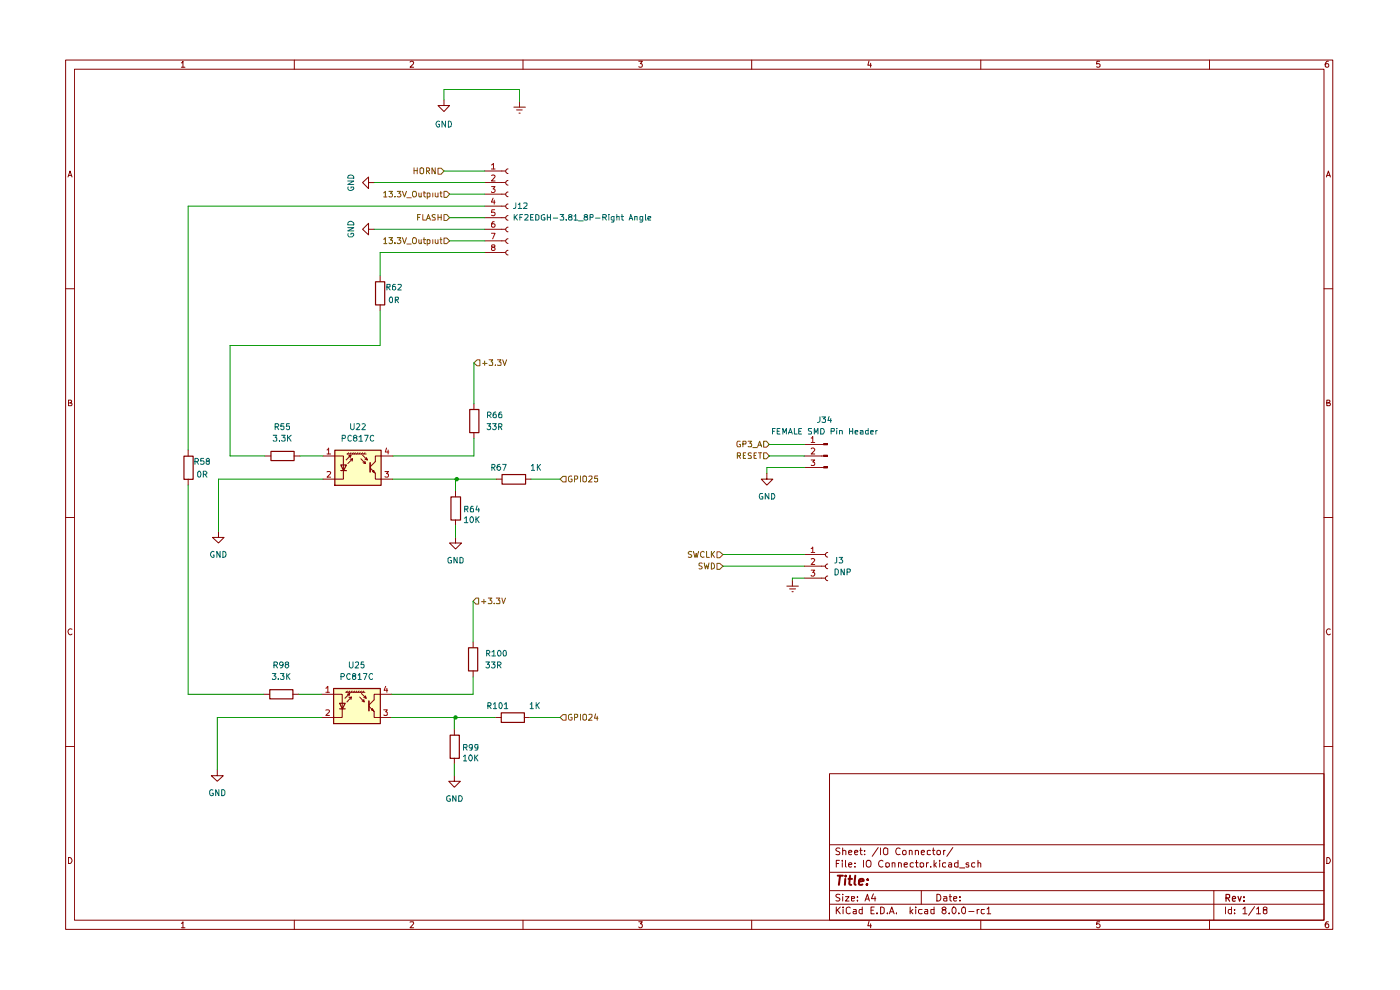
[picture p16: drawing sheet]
<svg xmlns="http://www.w3.org/2000/svg" width="297mm" height="210mm" viewBox="0 0 297 210" stroke-linecap="round" stroke-linejoin="round" font-family="sans-serif">
<g fill="none" stroke="#840000" stroke-width=".21">
<path d="M13.9 12.7h268.8v184.4h-268.8zM15.8 14.7h265.1v180.5h-265.1zM38.5 13.3h.1l.2-.3v1.3M38.5 14.3h.7M62.4 12.7v2M87 13.2l.5-.2 .3 .2-.1 .4-.7 .7h.8M110.9 12.7v2M135.5 13h.8l-.5 .5 .4 .1v.6h-.7M159.5 12.7v2M184.4 12.9l-.3 .9h.8M184.7 13.4v.9M208.1 12.7v2"/>
<path d="M233.3 13h-.6l-.1 .6h.7v.6h-.7M256.6 12.7v2M281.8 13a.71 .71 0 0 0-.7 .5 .71 .71 0 0 0 .3 .8l.4-.1v-.6l-.4-.1-.3 .3M14.4 37.5l.5-1.2 .4 1.2M14.5 37.2h.7M281.4 37.5l.4-1.2 .4 1.2M281.5 37.2h.6M13.9 61.3h1.9M280.9 61.3h1.8M14.5 85.5h.4l.3-.3-.2-.3h-.5v1.2h.6l.2-.5-.4-.1M281.5 85.5h.4l.2-.3-.1-.3h-.5v1.2h.6l.1-.5-.3-.1M13.9 109.8h1.9"/>
<path d="M280.9 109.8h1.8M15.3 133.5a.59 .59 0 0 0-.9 .5 .59 .59 0 0 0 .8 .6l.1-.1M282.2 133.5a.59 .59 0 0 0-.8 .5 .59 .59 0 0 0 .7 .6l.1-.1M13.9 158.4h1.9M280.9 158.4h1.8M176 164.1h104.9v31.1h-104.9zM176 179.2h104.9M178.2 180l-.6-.1-.3 .2 .1 .4 .8 .4-.1 .3h-.8M178.8 179.9v1.4M182.6 179.9v1.2l.3 .2M186.3 179.8l-1.3 1.8M186.8 179.9v1.4"/>
<path d="M187.6 180l.4-.1 .3 .1v1.1l-.3 .2-.5-.2-.1-.7zM198 179.9v1.2l.3 .2M202.1 179.8l-1.2 1.8M14.5 181.9a.65 .65 0 0 1 .8 .6 .65 .65 0 0 1-.8 .7zM38.5 195.9l.3-.4v1.3M38.5 196.8h.7M62.4 195.2v1.9M87 195.6l.7-.1 .1 .3-.8 1h.8M110.9 195.2v1.9M135.5 195.5h.8l-.5 .5 .5 .2-.1 .5-.5 .1-.2-.2M159.5 195.2v1.9M176 191.8h104.9"/>
<path d="M176 188.9h104.9M176 185h104.9M177.4 192.4v1.4M177.4 183.2h.5M177.6 193l.7 .8M178.1 182.5h-.7v1.4M178.2 189.8h-.8l-.1 .3 .8 .4 .1 .4-.3 .2-.6-.1M178.3 192.4l-.9 .8M178.7 182.5v.2M178.7 183v.9M178.8 189.7v.1M178.8 180.5l.4-.1 .2 .1v.8"/>
<path d="M178.8 190.2v.9M178.9 192.4v.2M178.9 192.9v.9M179.4 190.2h.7l-.7 .9h.7M179.4 182.5v1.3l.1 .1M180 183.4l.7-.1-.2-.3-.5 .2v.6l.3 .1 .3-.1M180 180.8l.7-.1-.2-.3-.5 .1v.6l.3 .2 .3-.1M180.4 192.6l-.4-.2-.5 .3 .1 1 .4 .1 .4-.1M180.6 190.6l.7-.1-.1-.3h-.6v.8h.6M181.1 192.9h.5v.9M181.3 180.8l.7-.1-.2-.3h-.3l-.2 .1v.6l.2 .2 .4-.1M181.4 183.8v.1"/>
<path d="M181.4 183.1v.1M181.6 193.2l-.5 .1-.1 .2 .1 .3h.5M181.9 191v.1M181.9 190.2v.2M182.4 180.4h.5M182.9 192.9h-.5l-.2 .7a.45 .45 0 0 0 .7 .2M182.9 192.4v1.4M183.2 182.5v1.4M183.4 181.2v.1M183.4 180.5h.1M183.5 191.1l.5-1.4 .4 1.4M183.7 190.7h.7"/>
<path d="M183.8 182.7l.3-.2a.57 .57 0 0 1 .7 .5v.4a.57 .57 0 0 1-.7 .5l-.1-.1a.99 .99 0 0 1-.2-1.1zM184.4 195.4l-.3 1h.8M184.7 196v.8M184.8 193.1h.5M185.3 189.6l-.4 1h.9M185.5 192.4h-.7v1.4h.7M185.6 190.2v.9M186 193.7v.1M186.8 192.4h.3l.5 .3v.8l-.5 .3h-.3zM187.3 182.7a.65 .65 0 0 0-.9 .5 .65 .65 0 0 0 .8 .6h.1M187.9 183.1h.7v.7h-.7zM188.3 193.7v.1"/>
<path d="M188.7 193.8l.5-1.4 .5 1.4M188.8 193.4h.7M189.3 183.1h.6v.8M189.3 183v.9M190.2 193.7v.1M190.6 183.1l.4-.1 .2 .2v.7M190.6 183v.9M191 180a.68 .68 0 0 0-1 .5 .68 .68 0 0 0 .6 .8l.4-.1M191.6 180.5h.5v.7h-.5zM191.8 183.4l.7-.1v-.2l-.4-.1-.3 .2v.6l.3 .1 .4-.1M192.9 180.5l.4-.1 .2 .1v.8M192.9 180.4v.9"/>
<path d="M193.1 192.4v1.4M193.2 193.3l.5 .5M193.7 192.9l-.6 .5M193.8 183.1l-.5-.1-.2 .3 .1 .5h.6M194.2 180.5l.4-.1 .3 .1v.8M194.2 183h.6M194.2 180.4v.9M194.3 192.4v.2M194.3 192.9v.9M194.4 182.5v1.3l.4 .1M195.2 183.1h.7v.7h-.7zM195.4 180.8l.7-.1-.1-.3h-.4l-.2 .1v.6l.2 .2 .4-.1"/>
<path d="M195.4 188.9v2.9M195.6 192.9h-.6l-.1 .7a.52 .52 0 0 0 .7 .2M196.2 192.9h.5l.1 .9M196.5 183v.9M196.8 193.2l-.6 .1-.1 .2 .3 .3h.4M197 183l-.5 .3M197.4 180.5h-.7v.7h.7M197.5 183.8v.1M197.8 180.4h.5M198.2 192.9l-.7 .1v.7l.2 .1h.5M198.2 182.5v1.4M198.2 192.4v1.4"/>
<path d="M198.2 183.4l.5 .5M198.7 183l-.5 .5M198.7 189.7a.73 .73 0 0 1 .9 .7 .73 .73 0 0 1-.9 .7zM198.8 180.5h.6v.7h-.6zM199.3 182.5v.2M199.3 183v.9M200.2 190.2h.6l.1 .9M200.2 193l-.4-.3 .4-.3h.2l.3 .3-.3 .3a.45 .45 0 0 0-.6 .4 .45 .45 0 0 0 .6 .4l.3-.2-.3-.6M200.2 180.4v.9M200.5 180.4l-.3 .1v.1M200.6 183.1l-.4-.1-.3 .3 .1 .5h.6M200.9 190.5l-.7 .1v.4h.7"/>
<path d="M201.3 183.1l.4-.1 .2 .2v.7M201.4 193.7v.1M201.4 190.2h.5M201.5 189.7v1.3l.4 .1M201.9 183.3l-.6 .1-.1 .2 .2 .3 .5-.1M202.1 192.5l.4-.1a.8 .8 0 0 1 .3 .8 .8 .8 0 0 1-.5 .6 .97 .97 0 0 1-.2-1.3zM202.3 190.6l.7-.1-.1-.3h-.5l-.1 .2v.6l.2 .1 .4-.1M203.2 183.1l-.4-.1-.3 .3 .1 .5h.6M203.2 182.5v1.4M203.4 193.7v.1M203.6 184.1h1.1M203.7 191v.1"/>
<path d="M203.7 190.2v.2M204.1 192.7l.3-.3a.83 .83 0 0 1 .1 1.4h-.2a.9 .9 0 0 1-.2-1.1zM205.5 183.1l-.3-.1-.3 .2 .1 .2 .5 .1v.3h-.6M205.5 193.3h1.1M206.8 183.1l-.4-.1-.3 .3 .1 .5h.6M207.3 192.9v.9M207.5 183.1l.3-.1 .3 .2v.7M207.5 182.5v1.4M207.7 192.9h-.2l-.2 .3M208.1 195.2v1.9M208.8 192.9h-.6l-.1 .3 .1 .6h.6M209.4 192.8l.4-.4v1.4"/>
<path d="M209.4 193.8h.8M233.3 195.5h-.6l-.1 .6 .2-.1h.3l.3 .2v.3l-.3 .3h-.3l-.2-.2M256.6 195.2v1.9M257.5 188.9v6.3M260 192.4v1.4M261.2 192.9h-.5l-.1 .3v.4l.2 .2h.4M261.2 192.4v1.4M261.9 193.7v.1M261.9 192.9v.2M263.7 192.8l.4-.4v1.4M263.7 193.8h.8M266.1 192.3l-1.2 1.9"/>
<path d="M266.6 192.8l.4-.4v1.4M266.6 193.8h.8M268.3 193l-.3-.1v-.3l.3-.2 .4 .1 .1 .4-.8 .3v.5l.3 .1 .5-.1v-.5l-.3-.2M281.5 181.9a.65 .65 0 0 1 .7 .6 .65 .65 0 0 1-.7 .7zM281.8 195.5h-.4l-.3 .5v.5l.3 .3 .4-.1v-.7h-.4l-.3 .2"/>
</g>
<path d="M260.1 190.5l.7-.1 .1-.6-.8-.1v1.5M260.4 190.5l.5 .7M261.4 190.7l.7-.1-.1-.4h-.5l-.1 .7 .2 .3 .4-.1M262.6 190.2l.4 1 .3-1M263.9 191v.2M263.9 190.2v.2" fill="none" stroke="#840000" stroke-width=".25"/>
<path d="M177.7 185.8h1.1M178.2 185.8l-.2 1.9M179.3 186.4l-.1 1.3M179.4 185.8v.1M180 186.4h.8M180.3 185.8l-.1 1.6 .4 .3M181.4 185.8l-.1 1.6 .2 .3M182.2 187l1-.1-.1-.4a.6 .6 0 0 0-.8 .2v.9h.7M184 187.5l-.1 .2-.1-.1 .2-.1-.1 .2M184.1 186.5v.2" fill="none" stroke="#840000" stroke-width=".42"/>
<g fill="#ffffc2">
<path d="M71 95.5h9.8v7.4h-9.8z"/>
<path d="M70.7 146h9.9v7.5h-9.9z"/>
</g>
<g fill="none" stroke="#840000" stroke-width=".21">
<path d="M94.2 21.2v1.2h-1.3l1.3 1.3 1.2-1.3h-1.2M102.8 38.7h4.4M102.8 36.3h4.4M107.8 38.3a.49 .49 0 0 0-.5 .5 .49 .49 0 0 0 .5 .5M107.8 35.8a.49 .49 0 0 0-.5 .5 .49 .49 0 0 0 .5 .5M109 22.7h2.5M109.6 23.3h1.2M110.1 24h.3M110.2 21.5v1.2M78.2 48.6v-1.2l-1.3 1.2 1.3 1.2v-1.2h1.2M102.8 53.5h4.4M102.8 51.1h4.4"/>
<path d="M102.8 48.6h4.4M102.8 46.2h4.4M102.8 43.7h4.4M102.8 41.2h4.4M107.8 53.1a.49 .49 0 0 0-.5 .5 .49 .49 0 0 0 .5 .5M107.8 50.6a.49 .49 0 0 0-.5 .5 .49 .49 0 0 0 .5 .5M107.8 48.2a.49 .49 0 0 0-.5 .5 .49 .49 0 0 0 .5 .5M107.8 45.7a.49 .49 0 0 0-.5 .5 .49 .49 0 0 0 .5 .5M107.8 43.3a.49 .49 0 0 0-.5 .5 .49 .49 0 0 0 .5 .5M107.8 40.7a.49 .49 0 0 0-.5 .5 .49 .49 0 0 0 .5 .5M39.9 95.5v1.2M56.2 96.7h1.2"/>
<path d="M62.4 96.7h1.2M68.5 96.7h4.3v4.9h-4.3M73.6 96.3h4.1M74 96.7l.5-.1-1.1 1M74 96l-.3 .3M74.3 97.4l.5-.1-1 1M74.5 96l-.3 .3M74.5 96.6l-.2 .5M74.8 97.3l-.1 .5M75 96l-.3 .3M75.4 96l-.3 .3M75.9 96l-.3 .3"/>
<path d="M76.4 96l-.2 .3M76.6 97.3l.9 1-.1-.5M76.9 96.6l1 1-.1-.5M76.9 96l-.2 .3M77 98.2l.5 .1M77.4 96l-.2 .3M77.4 97.4l.5 .2M78.5 99.3l1.1 1.1v1.2h3.7M83.3 96.7h-3.7v1.2l-1.1 1.1M39.9 101.6v1.3M79 100l.3-.2 .2 .5z"/>
</g>
<g fill="none" stroke="#a90000" stroke-width=".21">
<path d="M104.3 35l.4-.3v1.2M104.3 37.2l.5-.1 .2 .3-.7 1h.7M104.3 39.6h.7l-.4 .5 .4 .2v.3l-.2 .2h-.4l-.1-.1M104.3 35.9h.7M104.3 49.5h.7l-.5 1.2M104.5 52.4l-.2-.2 .1-.3h.5l.1 .3-.1 .2a.48 .48 0 0 0-.5 .2 .48 .48 0 0 0 0 .5h.5l.1-.1v-.3l-.2-.3M104.6 42l-.3 .9h.7M104.9 47a.55 .55 0 0 0-.6 .5v.6a.42 .42 0 0 0 .6 0 .42 .42 0 0 0 0-.6l-.4-.1-.2 .3M104.9 42.5v.8M104.9 44.5h-.6v.6a.45 .45 0 0 1 .6 0 .45 .45 0 0 1 0 .6h-.6M69.4 95.5l.3-.5v1.3M69.4 96.3h.7"/>
<path d="M82 95l-.3 .9h.8M82.3 95.5v.8M69.4 100.1l.6-.1 .1 .2v.3l-.7 .7h.7M81.7 100h.7l-.4 .5h.3v.6h-.6"/>
</g>
<path d="M39 96.8h2v4.9h-2zM57.5 95.8h4.9v1.9h-4.9zM71 95.5h9.9v7.4h-9.9zM72.3 98.6h1.2l-.6 1.2zM72.3 99.8h1.2" fill="none" stroke="#840000" stroke-width=".25"/>
<path d="M78.5 98.2v1.9" fill="none" stroke="#840000" stroke-width=".34"/>
<path d="M94.2 50.5h.6l.6 .6-.6 .6h-.6z" fill="#fff"/>
<g fill="none" stroke="#725600" stroke-width=".21">
<path d="M81.4 50.8l.3-.4v1.3M81.4 51.7h.7M82.5 50.4h.8l-.5 .5h.4l.1 .2-.1 .5-.5 .1-.2-.2M83.8 51.5v.2M84.3 50.4h.7l-.4 .5 .4 .2v.3l-.2 .3h-.4l-.1-.2M85.4 50.4l.4 1.3 .4-1.3M86.3 51.8h.9M87.8 50.4a.46 .46 0 0 1 .5 .4v.5a.46 .46 0 0 1-.5 .4 .86 .86 0 0 1 0-1.3zM88.9 50.8v.7l.1 .2 .4-.2M89.4 50.8v.9M89.8 50.8h.5M90 50.4v1.1l.3 .2"/>
<path d="M90.6 50.9h.6v.6l-.1 .2-.5-.1M90.6 50.8v1.2M91.8 50.8v.9M92.3 50.8v.7l.3 .2 .3-.2M92.9 50.8v.9M93.3 50.8h.5M93.5 50.4v1.2l.3 .1M94.2 50.5h.6l.6 .6-.6 .6h-.6z"/>
</g>
<path d="M79.7 59.8h1.9v4.9h-1.9z" fill="none" stroke="#840000" stroke-width=".25"/>
<path d="M80.6 58.5v1.2M80.6 64.6v1.3" fill="none" stroke="#840000" stroke-width=".21"/>
<path d="M94.2 45.5h.6l.6 .7-.6 .6h-.6z" fill="#fff"/>
<path d="M88.6 46.1h.4M89.2 45.5h-.6v1.2M89.7 45.5v1.2h.6M90.5 46.7l.4-1.2 .4 1.2M90.6 46.3h.6M92.3 45.6l-.4-.1-.3 .3 .3 .3 .4 .2v.3l-.7 .1M92.9 46.1h.7M92.9 45.5v1.2M93.6 45.5v1.2M94.2 45.5h.6l.6 .7-.6 .6h-.6z" fill="none" stroke="#725600" stroke-width=".21"/>
<path d="M94.2 40.6h.6l.6 .6-.6 .7h-.6z" fill="#fff"/>
<g fill="none" stroke="#725600" stroke-width=".21">
<path d="M81.4 40.9l.3-.3v1.2M81.4 41.8h.7M82.5 40.6h.8l-.5 .4 .5 .3-.1 .4h-.7M83.8 41.7v.1M84.3 40.6h.7l-.4 .4 .4 .3v.4h-.7M85.4 40.6l.4 1.2 .4-1.2M86.3 41.9h.9M88.9 40.9v.7l.1 .2 .4-.1M89.4 40.9v.9M89.8 40.9h.5M90 40.6v1l.3 .2M90.6 41l.5-.1 .1 .2v.6h-.6"/>
<path d="M90.6 40.9v1.3M91.8 40.9v.9M92.3 40.9v.7l.3 .2 .3-.1M92.9 40.9v.9M93.3 40.9h.5M93.5 40.6v1.1l.3 .1M94.2 40.6h.6l.6 .6-.6 .7h-.6z"/>
<circle cx="87.9" cy="41.1" r=".58"/>
</g>
<path d="M92.9 35.7h.7l.6 .6-.6 .7h-.7z" fill="#fff"/>
<path d="M87.8 35.6v1.3M87.8 36.2h.7M88.5 35.6v1.3M89.1 35.8l.3-.2 .5 .2v.9l-.3 .2-.5-.2zM90.5 36.3l.6-.1v-.5l-.6-.1v1.3M90.7 36.3l.4 .6M92.3 35.6v1.3l-.7-1.3v1.3M92.9 35.7h.7l.6 .6-.6 .7h-.7z" fill="none" stroke="#725600" stroke-width=".21"/>
<path d="M78.2 38.7v-1.2l-1.3 1.2 1.3 1.3v-1.3h1.2" fill="none" stroke="#840000" stroke-width=".21"/>
<path d="M101.2 76.3h.6v1.3h-.6l-.7-.6z" fill="#fff"/>
<path d="M100.5 77l.7-.7h.6v1.3h-.6zM102.4 77.1h.9M102.8 76.6v.9M103.8 76.3h.7l-.3 .4 .3 .2v.5h-.7M105.1 77.4v.1M105.5 76.3h.8l-.4 .4 .4 .2v.5h-.8M106.6 76.3l.5 1.2 .4-1.2" fill="none" stroke="#725600" stroke-width=".21"/>
<path d="M99.6 86.9h2v4.9h-2zM70.8 146h9.9v7.5h-9.9zM72 149.2h1.2l-.6 1.2zM72 150.4h1.2" fill="none" stroke="#840000" stroke-width=".25"/>
<g fill="none" stroke="#840000" stroke-width=".21">
<path d="M100.5 85.6v1.2M100.5 91.7v1.3M68.3 147.3h4.3v4.9h-4.3M73.4 146.8h4M73.7 147.3l.5-.2-1 1M73.7 146.6l-.3 .2M74 147.9h.5l-.9 1M74.2 146.6l-.2 .2M74.2 147.1l-.2 .5M74.5 147.9v.5M74.7 146.6l-.2 .2M75.2 146.6l-.2 .2"/>
<path d="M75.6 146.6l-.1 .2M76.2 146.6l-.3 .2M76.3 147.9l1 1-.1-.5M76.7 147.1l1 1-.2-.5M76.7 146.6l-.3 .2M76.8 148.7l.5 .2M77.2 146.6l-.3 .2M77.2 147.9l.5 .2M78.3 149.8l1.1 1.1v1.3h3.7M78.8 150.6l.2-.3 .3 .5zM83.1 147.3h-3.7v1.2l-1.1 1.1"/>
</g>
<path d="M78.3 148.7v2" fill="none" stroke="#840000" stroke-width=".34"/>
<path d="M69.1 146l.4-.4v1.2M69.1 150.7l.6-.1 .2 .1-.1 .4-.7 .7h.8M69.1 146.8h.8M81.4 150.6h.8l-.4 .4 .4 .2v.5h-.8M81.8 145.6l-.3 .8h.7M82.1 146v.8" fill="none" stroke="#a90000" stroke-width=".21"/>
<path d="M119.4 151.6h.7v1.2h-.7l-.6-.6z" fill="#fff"/>
<path d="M119.4 151.6h.7v1.2h-.7l-.6-.6zM121.3 151.6h-.5l-.2 .2v.6l.2 .3 .3 .1 .3-.2v-.4h-.3M121.9 152.2h.5l.1-.2v-.4l-.6-.1v1.3M123.1 151.5v1.3M123.6 151.7l.3-.2 .5 .2v.9l-.2 .2-.6-.2zM124.9 151.6h.7v.4l-.8 .8h.8M126.4 151.4l-.3 1h.8M126.7 151.9v.9" fill="none" stroke="#725600" stroke-width=".21"/>
<path d="M99.4 137.4h1.9v4.9h-1.9zM106.3 151.2h4.9v2h-4.9z" fill="none" stroke="#840000" stroke-width=".25"/>
<path d="M100.4 136.2v1.2M100.4 142.3v1.2M105 152.2h1.3M111.2 152.2h1.2" fill="none" stroke="#840000" stroke-width=".21"/>
<path d="M101 126.9h.6v1.2h-.6l-.6-.6z" fill="#fff"/>
<path d="M101 126.9h.6v1.2h-.6l-.6-.6zM102.1 127.6h1M102.7 127.1v1M103.6 126.9h.7l-.4 .4 .4 .2v.4l-.1 .2-.6-.1M104.9 128v.1M105.3 126.9h.7l-.3 .4 .3 .2v.5h-.7M106.5 126.9l.3 1.2 .4-1.2" fill="none" stroke="#725600" stroke-width=".21"/>
<path d="M46.3 112.7v1.3h1.2l-1.2 1.2-1.2-1.2h1.2M96.6 114v1.2h1.3l-1.3 1.3-1.2-1.3h1.2M96.6 104.1v1.3M96.6 110.3v1.2M105.3 101.6h1.2M111.5 101.6h1.1M55.9 147.3h1.3M62.1 147.3h1.3M96.4 154.6v1.3M46.1 163.3v1.2h1.3l-1.3 1.2-1.3-1.2h1.3M96.4 164.5v1.2h1.3l-1.3 1.3-1.2-1.3h1.2M96.4 160.8v1.2" fill="none" stroke="#840000" stroke-width=".21"/>
<path d="M95.7 105.4h2v4.9h-2zM106.5 100.7h5v2h-5zM57.2 146.3h4.9v1.9h-4.9zM95.5 156h1.9v4.9h-1.9z" fill="none" stroke="#840000" stroke-width=".25"/>
<path d="M162 93.6h.6l.6 .7-.6 .6h-.6z" fill="#fff"/>
<path d="M157 93.6h-.5l-.2 .2v.7l.2 .3 .6-.1v-.4h-.3M157.6 94.2h.6v-.6h-.6v1.2M158.7 93.6h.8l-.5 .4 .5 .3-.1 .5-.7-.1M159.7 94.9h.9M160.7 94.8l.5-1.2 .4 1.2M160.9 94.4h.6M162 93.6h.6l.6 .7-.6 .6h-.6z" fill="none" stroke="#725600" stroke-width=".21"/>
<path d="M162 96h.6l.6 .7-.6 .6h-.6z" fill="#fff"/>
<path d="M156.4 96.6h.6l.1-.5-.7-.1v1.2M156.7 96.6l.4 .6M157.7 96.6h.3M158.2 96h-.5v1.2h.5M159.4 96.1l-.4-.1-.3 .3 .1 .3 .6 .2v.3l-.7 .1M160 96.6h.3M160.5 96h-.5v1.2h.5M160.9 96h.7M161.2 96v1.2M162 96h.6l.6 .7-.6 .6h-.6z" fill="none" stroke="#725600" stroke-width=".21"/>
<path d="M119.4 101h.7v1.2h-.7l-.6-.6z" fill="#fff"/>
<path d="M119.4 101h.7v1.2h-.7l-.6-.6zM121.3 101h-.5l-.2 .3v.6l.2 .2 .3 .1 .3-.1v-.5h-.3M121.9 101.6h.5l.1-.1v-.5h-.6v1.2M123.1 101v1.2M123.6 101.1l.3-.1 .5 .1v1l-.2 .1-.6-.1zM124.9 101h.7v.5l-.8 .7h.8M126.8 101h-.6l-.1 .6 .6-.1 .1 .6-.3 .1-.4-.1" fill="none" stroke="#725600" stroke-width=".21"/>
<path d="M152.1 117h.6l.7 .6-.7 .7h-.6z" fill="#fff"/>
<path d="M146.8 117h-.5l-.3 .2 .2 .4 .5 .1v.4h-.7M147.1 117l.3 1.2 .3-.8 .2 .8 .3-1.2M149.4 117.1l-.4-.1-.4 .3 .1 .8 .3 .1 .4-.1M149.9 117v1.2h.6M150.9 117v1.2M151.1 117.6l.5 .6M151.6 117l-.7 .7M152.1 117h.6l.7 .6-.7 .7h-.6z" fill="none" stroke="#725600" stroke-width=".21"/>
<path d="M152.1 119.5h.6l.7 .6-.7 .7h-.6z" fill="#fff"/>
<path d="M149 119.5l-.5-.1-.2 .2v.3l.7 .4-.3 .4-.4-.1M149.4 119.4l.2 1.3 .3-.9 .3 .9 .2-1.3M150.9 119.4a.64 .64 0 0 1 .7 .7 .64 .64 0 0 1-.7 .6zM152.1 119.5h.6l.7 .6-.7 .7h-.6z" fill="none" stroke="#725600" stroke-width=".21"/>
<g fill="none" stroke="#840000" stroke-width=".21">
<path d="M174.3 99.2h.4M174.3 96.7h.4M174.3 94.3h.4M174.7 99h.9v.3h-.9zM162.7 100.4v1.2h1.3l-1.3 1.3-1.2-1.3h1.2M170.6 117.6h4.4M175.6 119.6a.49 .49 0 0 0-.5 .5 .49 .49 0 0 0 .5 .5M175.6 117.2a.49 .49 0 0 0-.5 .5 .49 .49 0 0 0 .5 .5M166.9 124.3h2.5M167.5 124.9h1.3M168 125.5h.3M168.1 123.1v1.2"/>
<path d="M170.6 122.6h4.4M170.6 120.1h4.4M175.6 122.2a.49 .49 0 0 0-.5 .5 .49 .49 0 0 0 .5 .5"/>
</g>
<path d="M172.1 116.4l.3-.4v1.2M172.1 118.6l.5-.1 .2 .2-.7 1.1h.7M172.1 117.2h.7M172.1 120.9h.7l-.4 .5 .4 .2v.4l-.2 .2h-.4l-.1-.2" fill="none" stroke="#a90000" stroke-width=".21"/>
<path d="M174.7 99h.9v.3h-.9z" fill="#840000"/>
<path d="M174.7 96.6h.9v.2h-.9z" fill="none" stroke="#840000" stroke-width=".21"/>
<path d="M174.7 96.6h.9v.2h-.9z" fill="#840000"/>
<path d="M174.7 94.1h.9v.3h-.9z" fill="none" stroke="#840000" stroke-width=".21"/>
<path d="M174.7 94.1h.9v.3h-.9z" fill="#840000"/>
<path d="M170.6 94.3h3.7M170.6 96.7h3.7M170.6 99.2h3.7" fill="none" stroke="#840000" stroke-width=".21"/>
<path d="M172.1 92.9h.1l.2-.3v1.2M172.1 95.2l.1-.2h.4l.2 .3v.3l-.7 .7h.7M172.1 97.6h.7l-.4 .4 .4 .2v.5h-.7M172.1 93.8h.7" fill="none" stroke="#a90000" stroke-width=".21"/>
<g fill="none" stroke="#009600" stroke-width=".21">
<path d="M79.4 38.7h23.4M94.2 21.2v-2.2h16v2.5M94.2 36.3h8.6M79.4 48.6h23.4M95.4 41.2h7.4M95.4 51.1h7.4M95.4 46.2h7.4M102.8 43.7h-62.9v51.8M102.8 53.5h-22.2v5M80.6 65.9v7.4h-31.8v23.4h7.4M100.5 77v8.6M63.6 96.7h4.9"/>
<path d="M100.5 93v3.7h-17.2M163.2 96.7h7.4M163.2 94.3h7.4M170.6 99.2h-7.9v1.2M39.9 102.9v44.4h16M68.5 101.6h-22.2v11.1M83.3 101.6h22M96.6 101.6v2.5M96.6 111.5v2.5M96.9 101.6h.1M112.6 101.6h6.2M153.4 117.6h17.2"/>
<path d="M100.4 127.5v8.7M153.4 120.1h17.2M170.6 122.6h-2.5v.5M63.4 147.3h4.9M68.3 152.2h-22.2v11.1M83.1 152.2h21.9M96.4 152.2v2.4M96.6 152.2h.1M100.4 143.5v3.8h-17.3M112.4 152.2h6.4M118.8 152.2h.1M96.4 162v2.5"/>
</g>
<g fill="#009600">
<circle cx="96.6" cy="152.2" r=".47"/>
<circle cx="96.9" cy="101.6" r=".47"/>
</g>
<g fill="none" stroke="#006464" stroke-width=".21">
<path d="M73.8 38.4h1.3l-1.3 .8h1.3M73.9 39.7a.58 .58 0 0 0 .5 .7 .58 .58 0 0 0 .6-.7h-.5v.2M74 37.2a.72 .72 0 0 1 1.1 .6h-1.3zM93.3 25.8l-.2-.1a.64 .64 0 0 0-.6 .6 .64 .64 0 0 0 .5 .7l.3-.1v-.5h-.3M94.5 25.7v1.3l-.7-1.3v1.3M95.1 25.7a.64 .64 0 0 1 .7 .6 .64 .64 0 0 1-.7 .7zM73.8 48.3h1.3l-1.3 .7h1.3M73.9 49.6l-.1 .2 .2 .4h.7l.4-.4-.2-.3h-.4v.2M73.9 47.2a.67 .67 0 0 1 .8-.2 .67 .67 0 0 1 .4 .7h-1.3zM109.1 45.5v1.2M109.3 46l.5 .7M109.4 43v.9l-.1 .3h-.4"/>
<path d="M109.8 45.5l-.7 .7M109.9 43.4l.4-.4v1.2M109.9 44.2h.8M110.3 46.1h.4M110.9 45.5h-.6v1.2M111.1 43.1l.6-.1 .1 .6-.8 .6h.8M111.3 45.6l.5-.1 .3 .3-.8 .9h.8M112.6 46.1h.4M113.2 45.5h-.6v1.2h.6M113.7 45.5l.6 .3v.6l-.2 .3h-.4zM115.5 45.6l-.2-.1-.5 .3v.6l.3 .3 .5-.1v-.4h-.2M116.1 46.1h.7"/>
<path d="M116.1 45.5v1.2M116.8 45.5v1.2M117.4 46.3h.9M118.8 45.5h.8l-.4 .4 .4 .3-.1 .5-.7-.1M120.1 46.6v.1M120.9 46l-.3-.2 .3-.3 .4 .1v.3a.48 .48 0 0 0-.5 .2 .48 .48 0 0 0 0 .6h.4l.2-.2v-.2l-.3-.3M121.8 45.8l.3-.3v1.2M121.8 46.7h.7M122.7 46.9h1M124.2 46l-.3-.2 .3-.3 .4 .1v.3a.48 .48 0 0 0-.5 .2 .48 .48 0 0 0 0 .6h.4l.2-.2v-.2l-.3-.3M125.2 46.1h.6v-.5l-.6-.1v1.2M126.4 46.3h.9"/>
<path d="M127.9 46.1h.6l.1-.2v-.3l-.7-.1v1.2M128.2 46.1l.4 .6M129.2 45.5v.1M129.2 45.9v.8M130.3 46.7h-.5l-.1-.2v-.4l.1-.2h.5v1l-.1 .2h-.5M130.8 46l.6-.1v.8M130.8 45.5v1.2M131.8 45.9h.5M131.9 45.5v1l.1 .2h.3M133.5 46.7l.3-1.2 .4 1.2M133.6 46.3h.5M134.7 46l.5-.1v.8"/>
<path d="M134.7 45.9v.8M136.3 46.7l-.5-.1v-.7h.5v1l-.1 .2h-.4M136.9 45.5v1.2h.2M137.5 46.3l.5-.1v-.3h-.5v.2v.6h.5M82.1 60.9l.7-.1v-.4l-.7-.1v1.2M82.3 60.9l.5 .6M82.8 63h.3l.2 .2v.8l-.4 .2a.84 .84 0 0 1-.1-1.2zM83.9 63.6h.5v-.6h-.5v1.2M83.9 60.3h-.4l-.2 .3v.8a.36 .36 0 0 0 .6-.1v-.3a.35 .35 0 0 0-.3-.3 .35 .35 0 0 0-.3 .3M84.1 63.6l.4 .6M84.4 60.4l.6-.1 .1 .4-.7 .8h.7M41.4 97.9l.6-.1 .1-.3-.2-.3h-.5v1.3"/>
<path d="M41.7 97.9l.4 .6M42.2 99.9a.75 .75 0 0 1 .2 1.3l-.5-.2v-.8zM43.2 97.2h-.6l-.1 .6h.7v.6h-.7M44 97.8l-.3-.3 .3-.3h.2l.2 .5-.7 .3v.2l.3 .3 .4-.1v-.5l-.2-.1M57.9 92.3h.8l-.3 .5 .3 .1v.5l-.2 .2h-.4l-.2-.2M58.4 90.5h.5l.2-.2-.1-.3-.6-.1v1.2M58.7 90.5l.4 .6M59.3 93.4v.2M59.7 92.3h.8l-.4 .5 .4 .1v.5l-.3 .2h-.3l-.2-.2M60.2 89.9h-.6v.6l.5-.1 .1 .6-.1 .1h-.4l-.1-.1M61 92.3v1.3M61.3 92.8l.5 .8"/>
<path d="M61.4 89.9h-.6l-.1 .6 .6-.1 .1 .6-.1 .1h-.4l-.2-.1M61.8 92.3l-.8 .7M72.6 93h.5l.2-.2v-.3l-.2-.2h-.5v1.3M74.4 89.9v1l.2 .2h.3l.2-.2v-1M74.5 92.5l-.2-.2a.65 .65 0 0 0-.5 .7 .65 .65 0 0 0 .5 .6l.2-.2M75.2 92.8l-.2-.2 .2-.3h.3l.2 .4-.7 .4v.2l.2 .3h.3l.2-.3v-.2l-.2-.3M75.6 90l.5-.1 .2 .3-.7 .9h.7M76.2 92.7l.4-.4v1.3M76.2 93.6h.7M76.8 90l.5-.1 .2 .3-.8 .9h.8M77.3 92.3h.8l-.5 1.3M79.3 92.5l-.3-.2a.65 .65 0 0 0-.5 .7 .65 .65 0 0 0 .5 .6l.3-.2"/>
<path d="M103.3 89.9h.8l-.4 .5h.3v.7h-.5l-.2-.1M103.4 88.1h.5l.3-.3-.1-.3-.7-.1v1.2M103.8 88.1l.4 .5M104.3 99.2h.5l.2-.3-.1-.3-.6-.1v1.3M104.5 89.9h.8l-.4 .5 .4 .1v.4l-.3 .2h-.3l-.2-.1M104.6 99.2l.4 .6M105.2 87.4l-.4 .1a.94 .94 0 0 0 0 1.1l.5-.1v-.5l-.4-.2-.3 .3M105.8 90.5h.5l.2-.1v-.4l-.7-.1v1.2M106 98.5l-.4 .1a.92 .92 0 0 0 .1 1.2h.3l.2-.3v-.3l-.2-.3h-.3l-.3 .3M106.1 90.5l.4 .6M106.4 87.4l-.4 .1-.2 .9 .1 .2 .6-.1v-.5l-.2-.2h-.3l-.2 .3M106.6 98.5h.8l-.5 1.3"/>
<path d="M112.7 98.8l.4-.3v1.3M112.7 99.8h.7M114 98.5v1.3M114.2 99l.5 .8M114.7 98.5l-.7 .7M163.9 91.5h.4M164.5 90.9h-.6v1.2M164.9 91.5h.4M165.5 90.9h-.6v1.2h.6M166.1 92.1v-1.2l.3 .8 .4-.8v1.2M167.3 92.1l.4-1.2 .4 1.2M167.3 91.7h.6"/>
<path d="M168.5 90.9v1.2h.6M169.5 91.5h.4M170 90.9h-.5v1.2h.5M172.2 90.9h-.6l-.1 .2 .1 .3 .6 .2v.4l-.7 .1M172.8 92.1v-1.2l.3 .8 .4-.8v1.2M173.9 88.4v.9l-.1 .2-.4 .1M174.1 90.9h.5l.2 .2 .1 .5-.3 .5h-.5zM174.4 88.4h.7l-.4 .5h.4v.6h-.7M175.9 88.3l-.3 .9h.8M176.2 88.8v.8M176.3 91.5h.6l.1-.5-.7-.1v1.2M177.5 90.9v.1"/>
<path d="M177.5 91.3v.8M178.1 91.4l.5-.1 .1 .8M178.1 91.3v.8M180.2 91.5h.7M180.2 90.9v1.2M180.9 90.9v1.2M181.4 91.6h.6l-.1-.3h-.4l-.1 .2 .1 .6h.4M182.5 91.3h.5l.1 .2v.6h-.6v-.5h.6M184.2 90.9v1.2h-.5v-.8h.5M184.7 91.6h.6l-.1-.3h-.4l-.1 .2 .1 .6h.4M185.8 91.3v.8M186.1 91.3l-.3 .2"/>
<path d="M43.1 100.6l.7-.1 .1-.3-.3-.3h-.5v1.3M43.5 100.6l.4 .6M45.4 117h-.2a.6 .6 0 0 0-.5 .6 .6 .6 0 0 0 .7 .5v-.4h-.2M46.7 117v1.2l-.7-1.2v1.2M47.3 117a.64 .64 0 0 1 .7 .6 .64 .64 0 0 1-.7 .6zM95.7 118.3a.45 .45 0 0 0-.7 .2v.7l.2 .2 .6-.1v-.4h-.3M97 118.2v1.2l-.7-1.2v1.2M97.6 118.2h.3l.3 .3v.7l-.1 .2h-.5zM98.5 109.9l.4-.3v1.3M98.5 110.9h.8M98.6 108h.6l.1-.5-.7-.1v1.2M98.9 108l.4 .6"/>
<path d="M99.9 109.7l.1-.1a.67 .67 0 0 1 .5 .6 .67 .67 0 0 1-.5 .7l-.3-.5zM100.4 107.4l-.5 .1-.1 .9 .1 .2 .6-.1-.1-.6-.4-.1-.2 .3M101 109.6v1.3M101.1 110.1l.5 .8M101.2 107.3l-.2 .9h.7M101.6 107.8v.8M101.6 109.6l-.6 .7M161.7 104.7a.66 .66 0 0 0-.6 .4 .66 .66 0 0 0 .2 .8l.5-.1v-.4h-.2M163.1 104.7v1.2l-.8-1.2v1.2M163.7 104.7a.66 .66 0 0 1 .7 .4 .66 .66 0 0 1-.3 .8h-.4zM177.5 118.2v1l-.4 .2M178 118.2h.8l-.5 .5 .5 .2v.3l-.2 .2-.6-.1"/>
<path d="M103.2 138.6h.5l.2-.2-.1-.4h-.6v1.1M103.5 138.6l.4 .5M104.3 138.3l.5-.3v1.1M104.3 139.1h.8M105.7 138h.3a.67 .67 0 0 1 0 1.1h-.3a.78 .78 0 0 1 0-1.1zM106.8 138h.3l.3 .2v.8l-.2 .1h-.4zM177.2 120.7l.5 .1 .1 .2v.6l-.3 .4h-.3zM179.1 120.7v1.3l-.7-1.3v1.3M179.7 121.4h.5l.2-.2v-.4l-.7-.1v1.3M57.8 142.9h.7l-.4 .5 .4 .1v.4l-.2 .2h-.4l-.1-.1M58.1 141.1h.5l.3-.3-.1-.3-.7-.1v1.3M58.5 141.1l.4 .6"/>
<path d="M59 144v.1M59.5 142.9h.7l-.3 .5 .3 .1v.5l-.1 .1h-.5l-.1-.1M60.1 140.9l-.1 .2a.42 .42 0 0 1-.6 0 .42 .42 0 0 1 0-.6l.4-.1a.72 .72 0 0 1 .3 .8 .72 .72 0 0 1-.6 .5M60.7 140.9l-.2-.2 .1-.2h.6l.1 .2-.2 .2h-.4l-.2 .3v.2l.2 .3h.3l.3-.3v-.2l-.3-.3M60.8 142.9v1.2M61 143.4l.5 .7M61.5 142.9l-.7 .6M72.3 143.5h.5l.3-.4-.3-.2h-.5v1.2M74.1 140.4v1l.3 .3h.2l.3-.3v-1M74.3 143l-.3-.1a.65 .65 0 0 0-.5 .6 .65 .65 0 0 0 .5 .6l.3-.1M75 143.4l-.2-.1v-.3l.2-.1 .4 .1v.4h-.4l-.2 .1v.5l.2 .1h.2l.3-.2-.1-.4-.2-.1M75.4 140.5h.7v.4l-.8 .8h.8"/>
<path d="M76 143.2l.3-.3v1.2M76 144.1h.7M77.1 142.9h.7l-.5 1.2M77.2 140.4h-.5l-.1 .6 .6-.1v.7l-.5 .1-.1-.2M79 143l-.1-.1a.64 .64 0 0 0-.6 .6 .64 .64 0 0 0 .6 .6l.1-.1M98.3 158.5h.6l.2-.1-.1-.4-.7-.1v1.2M98.7 158.5l.4 .6M100.2 158.4l-.2 .3h-.2l-.3-.3 .1-.4h.6v.9l-.2 .2h-.3M101.4 158.4l-.2 .3-.4-.1v-.7l.6 .1v.9l-.2 .2h-.4M103.1 140.4h.7l-.4 .5h.4v.7l-.6 .1-.1-.2M103.5 149.7l.6-.1v-.5l-.6-.1v1.3M103.8 149.7l.4 .6"/>
<path d="M104.3 140.4h.7l-.4 .5h.3v.7l-.5 .1-.1-.2M104.7 149.4l.3-.4v1.3M104.7 150.3h.7M105.5 141.1h.5l.3-.3-.1-.3-.7-.1v1.3M105.9 141.1l.4 .6M106 149.1a.6 .6 0 0 1 .6 .5 .6 .6 0 0 1-.2 .6l-.3 .1-.2-.2zM107 149.4l.4-.4v1.3M107 150.3h.7M112.5 149.4l.3-.4v1.3M112.5 150.3h.7M113.7 149v1.3M113.9 149.6l.5 .7"/>
<path d="M114.4 149l-.7 .7M45.2 167.6l-.4-.1-.3 .3v.6l.2 .3h.5v-.4h-.2M46.4 167.5v1.3l-.6-1.3v1.3M47 167.5h.4l.3 .3v.6l-.3 .4h-.4zM95.5 168.9l-.3-.1-.4 .2v.7l.2 .3 .5-.1v-.4h-.2M96.7 168.8v1.2l-.7-1.2v1.2M97.3 168.8a.66 .66 0 0 1 .7 .4 .66 .66 0 0 1-.2 .8h-.5zM98.3 160.5l.4-.4v1.3M98.3 161.4h.7M99.6 160.2h.1a.6 .6 0 0 1 .6 .5 .6 .6 0 0 1-.3 .6l-.1 .1a.75 .75 0 0 1-.3-1.2zM100.7 160.1v1.3M100.9 160.6l.5 .8"/>
<path d="M101.4 160.1l-.7 .7"/>
</g>
</svg>
